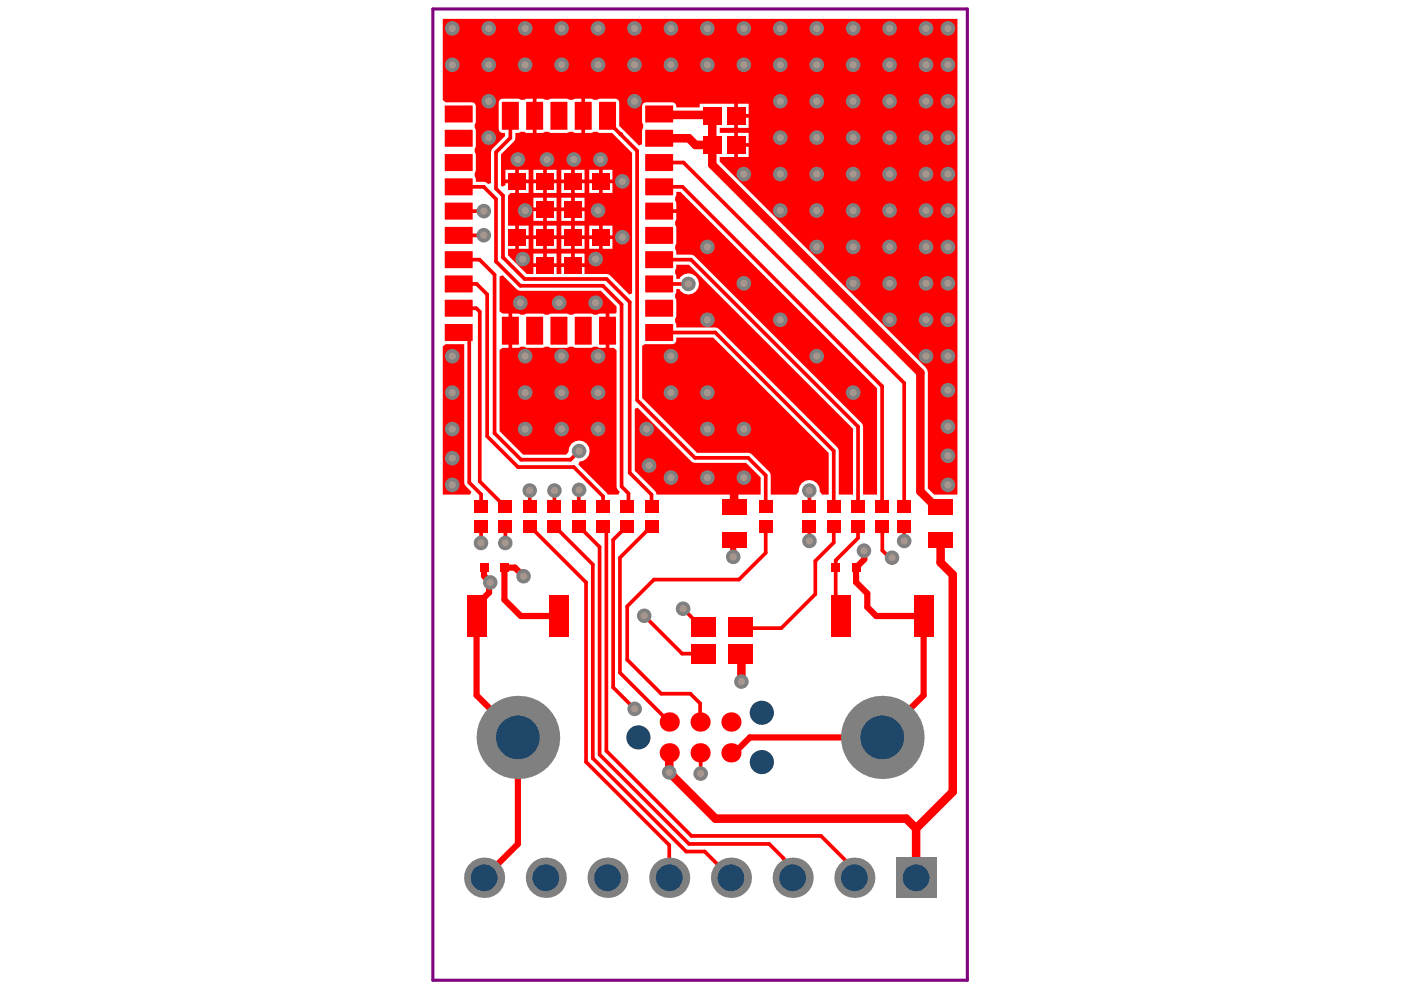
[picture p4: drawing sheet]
<svg xmlns="http://www.w3.org/2000/svg" width="297mm" height="210mm" viewBox="0 0 297 210" stroke-linecap="round" stroke-linejoin="round" font-family="sans-serif">
<g fill="#f00">
<path d="M136.1 73.4l.7-.5 5.7 .1a1 1 0 0 0 .9-1.4h7.8l24.5 24.4v8.9h-1.4l-.5-.7a2.21 2.21 0 0 0-2.2-2.4 2.21 2.21 0 0 0-2.2 2.4l-.6 .7h-5.4l-.1-4.5-4.3-4.3-11.2-.1-11.7-11.6z"/>
<path d="M134.6 86.7l.6-.3 11.7 11.7h11.3l3.1 3.1v3.7h-22.1l-.3-.8-4.3-4.3z"/>
<path d="M143.4 40.7h.9l41.7 41.6v22.6h-3v-14.4l-.3-.8-35.4-35.4-.8-.3h-3.1l-.1-.9-.2-.3v-.7l.3-.6v-3.2l-.3-.6v-.7l.3-.6v-1.2h-3.6v-.8h3.6v-1.3l-.3-.6z"/>
<path d="M143.4 56.1h2.7l34.8 34.8v14h-3.1v-9.3l-.3-.8-25.1-25.1-.7-.3h-8.3l-.1-.8-.2-.3v-.7l.3-.6v-3.3l-.3-.6v-.7l.2-.2 .1-.9h.6a2.22 2.22 0 0 0 3.4 .6 2.22 2.22 0 0 0 0-3.4 2.22 2.22 0 0 0-3.4 .6h-.6l-.1-.8-.2-.3z"/>
<path d="M93.9 73.4l.6-.4h3.9v29.3l.3 .8 1.2 1.2-.2 .6h-5.8z"/>
<path d="M93.9 4h109.1v100.9h-5l-1.3-1.4v-24.5l-.1-.6-.3-.5-43.7-43.6v-1h3.1v-5.1h-3.1v-1.1h3.1v-5.1h-7.4v.8h-4.9a.9 .9 0 0 0-.9-1.1h-5.5a.85 .85 0 0 0-.9 .8v3.3l.3 .6v.7l-.3 .6v2.9l-.6 .3-4.2-4.2v-4.9a.85 .85 0 0 0-.9-.9h-3.2a1.98 1.98 0 0 1-1.9 0h-1.2v7.3h1.2a1.98 1.98 0 0 1 1.9 0h2.6l4.2 4.2v29.8l-.6 .2-4.4-4.2-5.1-.1v-1.5h-4.9v1.5h-1v-1.5h-4.9v1.5h-1.4l-4-4v-1.3h1.5v-5h-1.5v-6.3l.6-.6h.9v-2.1h-2v.5l-.7 .3-.3-.2v-6.7l2.8-2.7 .3-.8v-1h.5a1.98 1.98 0 0 1 1.9 0h1.3v-7.3h-1.3a1.98 1.98 0 0 1-1.9 0h-3.2a.85 .85 0 0 0-.9 .9v5.5a.96 .96 0 0 0 1.3 .9l.1 .6-2.9 3.1-.1 6.9-.6 .2-.5-.4-.4-.1h-1.7l-.1-.8-.2-.3v-.7l.3-.6v-3.3l-.3-.6v-.7l.3-.6v-3.2l-.3-.6v-.7l.3-.6v-3.3a.85 .85 0 0 0-.9-.8h-5.5l-.6-.5zM156.5 22v2.2h2.2v-2.2zM156.5 24.9v2.2h2.2v-2.2zM113.7 20.9v7.3h1.3a1.98 1.98 0 0 1 1.9 0h3.2a1.98 1.98 0 0 1 1.9 0h1.3v-7.3h-1.3a1.98 1.98 0 0 1-1.9 0h-3.2a1.98 1.98 0 0 1-1.9 0zM156.5 28.2v2.1h2.2v-2.1zM156.5 31.1v2.2h2.2v-2.2zM115.9 36v2.1h2.1v-2.1zM121.9 36v2.1h2v-2.1zM110 36v2.1h2.1v-2.1zM127.8 36v2.1h2v-2.1zM113.1 36v2.1h2.1v-2.1zM119 36v2.1h2.1v-2.1zM107.2 36v2.1h2v-2.1zM124.9 36v2.1h2.1v-2.1zM127.8 38.8v2.1h2v-2.1zM124.9 38.8v2.1h2.1v-2.1zM121.9 38.8v2.1h2v-2.1zM119 38.8v2.1h2.1v-2.1zM115.9 38.8v2.1h2.1v-2.1zM113.1 38.8v2.1h2.1v-2.1zM110 38.8v2.1h2.1v-2.1zM115.9 41.9v2.1h2.1v-2.1zM121.9 41.9v2.1h2v-2.1zM113.1 41.9v2.1h2.1v-2.1zM119 41.9v2.1h2.1v-2.1zM121.9 44.8v2h2v-2zM119 44.8v2h2.1v-2zM115.9 44.8v2h2.1v-2zM113.1 44.8v2h2.1v-2zM115.9 47.8v2.1h2.1v-2.1zM121.9 47.8v2.1h2v-2.1zM110 47.8v2.1h2.1v-2.1zM127.8 47.8v2.1h2v-2.1zM113.1 47.8v2.1h2.1v-2.1zM119 47.8v2.1h2.1v-2.1zM124.9 47.8v2.1h2.1v-2.1zM127.8 50.7v2.1h2v-2.1zM124.9 50.7v2.1h2.1v-2.1zM121.9 50.7v2.1h2v-2.1zM119 50.7v2.1h2.1v-2.1zM115.9 50.7v2.1h2.1v-2.1zM113.1 50.7v2.1h2.1v-2.1zM110 50.7v2.1h2.1v-2.1zM115.9 53.8v2h2.1v-2zM121.9 53.8v2h2v-2zM113.1 53.8v2h2.1v-2zM119 53.8v2h2.1v-2z"/>
<path d="M105.9 58.6l.7-.2 3 2.9 .7 .4h17.1l3.3 3.3v1.2l-.3 .3h-1.2v7.2h1l.5 .6v28.9l.1 .4 .6 .7-.3 .6h-2.2l-6.3-6.4 .3-.6a2.23 2.23 0 0 0 2.1-2.4 2.23 2.23 0 0 0-2.3-2.1 2.23 2.23 0 0 0-2.1 2.4l-.6 .6h-9.1l-5-5v-17.2l.7-.5h1.2v-7.2h-1.2l-.7-.5zM108.6 66.5v7.2h1.2a1.98 1.98 0 0 1 1.9 0h3.3a1.98 1.98 0 0 1 1.9 0h3.2a1.98 1.98 0 0 1 1.9 0h3.3a1.98 1.98 0 0 1 1.9 0h1.2v-7.2h-1.2a1.98 1.98 0 0 1-1.9 0h-3.3a1.98 1.98 0 0 1-1.9 0h-3.2a1.98 1.98 0 0 1-1.9 0h-3.3a1.98 1.98 0 0 1-1.9 0z"/>
</g>
<g fill="none" stroke="#f00" stroke-width=".79">
<path d="M97.3 39.6h5.3l2.6 2.6v13.2l5.1 5.2h17.5l4 3.9v38.7l1.4 1.4v2.6M108.2 24.6v4.6l-3 3.1v7.7l1.4 1.5v13.1l4.6 4.6h17.4l4.9 4.9v36.2l4.6 4.6v2.5M135.1 32v52.8l12.2 12.3h11.3M144.7 39.6l42.3 42.3 .1 25.5M144.9 34.5l46.8 46.7v26.2M97.3 44.8h5.3M97.3 55.1h4.4l3.2 3.1v33.7M102.6 49.9h-5.3M139.8 55.1h6.7l35.4 35.4v16.9M97.3 70.5h.8l1.4 1.4v30.4l2.5 2.5v2.6M101.7 66.1v36l5.5 5.3M139.8 70.5h11.9l25.1 25.1v11.8"/>
<path d="M139.8 60.2h6.2M146 60.2h.1M113.3 112.6l11 10.9v38l17.6 17.7v6.9M118.6 112.6l7.1 7.1v41.1l19.8 19.7h3.9l5.6 5.6M123.7 112.6l3.4 3.4v44l19 18.9h17M127.9 111.6l.7 .7v46.9l18 18M132.9 111.6l-2.9 2.9v31.2l4.6 4.6M137.1 112.6l-5.7 5.7v24.3l10.5 10.5M162.3 117.2l-5.6 5.7h-18.1l-5.6 5.7v11.3l7.2 7.2h6.2l2 2v4M171.6 104v3.4M176.8 115l-3.9 3.9v7.1l-7.2 7.2h-8.5l-.3-.3M187.1 111.6v5.1l1.5 1.6h.5"/>
<path d="M137.1 131.1l7.5 7.5h4.6M144.4 129.1l.4-.4v.4l3.9 3.8h.5"/>
</g>
<path d="M151 34.9l44.1 44.1v25.2l2.6 2.6M156.9 138.6l.3 .2v5.7M141.9 159.6v4.2" fill="none" stroke="#f00" stroke-width="1.8"/>
<path d="M183.2 116.8v1.8" fill="none" stroke="#f00" stroke-width="1.3"/>
<circle cx="191.7" cy="107.4" r=".39" fill="#f00"/>
<g fill="none" stroke="#f00" stroke-width=".79">
<path d="M131.5 28.4l3.6 3.6M139.8 34.5h5.1M139.8 39.6h4.9M97.3 65.4h3.7l.7 .7M97.3 60.2h3.8l2.2 2.2v30.1l6.5 6.5h11.9l6.2 6.2v2.2M104.9 91.9l5.6 5.6h10.4l1.9-1.9M158.6 97.1l3.7 3.7v6.6M112.3 104v3.4M112.3 111.6l1 1M117.5 107.4h.1M117.5 104v3.4M117.6 111.6l1 1"/>
<path d="M122.7 111.6l1 1M122.8 103.9l-.1 3.5"/>
</g>
<path d="M151 30.7v4.2" fill="none" stroke="#f00" stroke-width="1.8"/>
<path d="M102.6 120.4v1.7l1.3 1.3-.2 .3v1.9l-2.7 2.7v2.3" fill="none" stroke="#f00" stroke-width="1.3"/>
<circle cx="131.5" cy="28.4" r=".39" fill="#f00"/>
<path d="M128.8 24.6v1.1l2.7 2.7M132.9 111.6h.1M133.2 107.2l-.2 .2M138.1 111.6l-1 1M171.5 107.4h.1M146.6 177.2h27.5l7 7.1M163.1 178.9l5 5.1v.3" fill="none" stroke="#f00" stroke-width=".79"/>
<path d="M139.8 24.2l.1 .2h10.9l.2 .2v6.1h-3.5l-1.4-1.4h-6.3M202 121.9v46l-7.8 7.8M141.9 163.8l9.8 9.8h40.4l2.1 2.1M194.2 175.7v10.4" fill="none" stroke="#f00" stroke-width="1.8"/>
<path d="M101 130.6v16.8l8.8 8.8v22.8l-7.2 7.1M195.8 130.6v16.8l-8.7 8.8v.2h-28.1" fill="none" stroke="#f00" stroke-width="1.3"/>
<circle cx="197.7" cy="106.8" r=".9" fill="#f00"/>
<path d="M155.5 102.8l.1 .2v4.5M197.7 106.8l.8 .7h.9M199.4 114.6v4.7l2.6 2.6" fill="none" stroke="#f00" stroke-width="1.8"/>
<path d="M102 111.6v3.5M107.2 111.6l-.1 3.5M162.3 111.6v5.6M171.6 111.6v3.1M176.8 111.6v3.4M181.9 111.6v2.5l-4.7 4.7v10.7l1.1 1.1M191.7 111.6v3.1M148.4 159.6l.2 .1v4.3" fill="none" stroke="#f00" stroke-width=".79"/>
<path d="M155.6 114.6l-.1 .2v3.3M183.2 118.6l-1.7 1.7v3.2l2.4 2.3v2.9l1.9 1.9h10M111 122.2l-1.8-1.8h-2.3v6.8l3.5 3.4h8.2M159 156.4l-3.3 3.2h-.7" fill="none" stroke="#f00" stroke-width="1.3"/>
<circle cx="95.9" cy="97.1" r="1.55" fill="#808080"/>
<circle cx="95.9" cy="97.1" r=".77" fill="#a6968d"/>
<circle cx="126.3" cy="64.2" r="1.55" fill="#808080"/>
<circle cx="126.3" cy="64.2" r=".77" fill="#a6968d"/>
<circle cx="118.6" cy="64.2" r="1.55" fill="#808080"/>
<circle cx="118.6" cy="64.2" r=".77" fill="#a6968d"/>
<circle cx="110.3" cy="64.2" r="1.55" fill="#808080"/>
<circle cx="110.3" cy="64.2" r=".77" fill="#a6968d"/>
<circle cx="132" cy="50.3" r="1.55" fill="#808080"/>
<circle cx="132" cy="50.3" r=".77" fill="#a6968d"/>
<circle cx="132" cy="38.5" r="1.55" fill="#808080"/>
<circle cx="132" cy="38.5" r=".77" fill="#a6968d"/>
<circle cx="127.3" cy="33.8" r="1.55" fill="#808080"/>
<circle cx="127.3" cy="33.8" r=".77" fill="#a6968d"/>
<circle cx="121.6" cy="33.8" r="1.55" fill="#808080"/>
<circle cx="121.6" cy="33.8" r=".77" fill="#a6968d"/>
<circle cx="116" cy="33.8" r="1.55" fill="#808080"/>
<circle cx="116" cy="33.8" r=".77" fill="#a6968d"/>
<circle cx="109.8" cy="33.8" r="1.55" fill="#808080"/>
<circle cx="109.8" cy="33.8" r=".77" fill="#a6968d"/>
<circle cx="126.3" cy="54.9" r="1.55" fill="#808080"/>
<circle cx="126.3" cy="54.9" r=".77" fill="#a6968d"/>
<circle cx="110.8" cy="54.9" r="1.55" fill="#808080"/>
<circle cx="110.8" cy="54.9" r=".77" fill="#a6968d"/>
<circle cx="95.9" cy="102.8" r="1.55" fill="#808080"/>
<circle cx="95.9" cy="102.8" r=".77" fill="#a6968d"/>
<circle cx="137.6" cy="98.7" r="1.55" fill="#808080"/>
<circle cx="137.6" cy="98.7" r=".77" fill="#a6968d"/>
<circle cx="137.1" cy="91" r="1.55" fill="#808080"/>
<circle cx="137.1" cy="91" r=".77" fill="#a6968d"/>
<circle cx="142.3" cy="101.3" r="1.55" fill="#808080"/>
<circle cx="142.3" cy="101.3" r=".77" fill="#a6968d"/>
<circle cx="150" cy="101.3" r="1.55" fill="#808080"/>
<circle cx="150" cy="101.3" r=".77" fill="#a6968d"/>
<circle cx="157.7" cy="101.3" r="1.55" fill="#808080"/>
<circle cx="157.7" cy="101.3" r=".77" fill="#a6968d"/>
<circle cx="201" cy="102.8" r="1.55" fill="#808080"/>
<circle cx="201" cy="102.8" r=".77" fill="#a6968d"/>
<circle cx="201" cy="96.6" r="1.55" fill="#808080"/>
<circle cx="201" cy="96.6" r=".77" fill="#a6968d"/>
<circle cx="201" cy="90.5" r="1.55" fill="#808080"/>
<circle cx="201" cy="90.5" r=".77" fill="#a6968d"/>
<circle cx="201" cy="82.7" r="1.55" fill="#808080"/>
<circle cx="201" cy="82.7" r=".77" fill="#a6968d"/>
<circle cx="201" cy="75.5" r="1.55" fill="#808080"/>
<circle cx="201" cy="75.5" r=".77" fill="#a6968d"/>
<circle cx="201" cy="67.8" r="1.55" fill="#808080"/>
<circle cx="201" cy="67.8" r=".77" fill="#a6968d"/>
<circle cx="201" cy="60.1" r="1.55" fill="#808080"/>
<circle cx="201" cy="60.1" r=".77" fill="#a6968d"/>
<circle cx="201" cy="52.4" r="1.55" fill="#808080"/>
<circle cx="201" cy="52.4" r=".77" fill="#a6968d"/>
<circle cx="201" cy="44.6" r="1.55" fill="#808080"/>
<circle cx="201" cy="44.6" r=".77" fill="#a6968d"/>
<circle cx="201" cy="36.9" r="1.55" fill="#808080"/>
<circle cx="201" cy="36.9" r=".77" fill="#a6968d"/>
<circle cx="201" cy="29.2" r="1.55" fill="#808080"/>
<circle cx="201" cy="29.2" r=".77" fill="#a6968d"/>
<circle cx="201" cy="21.5" r="1.55" fill="#808080"/>
<circle cx="201" cy="21.5" r=".77" fill="#a6968d"/>
<circle cx="201" cy="13.7" r="1.55" fill="#808080"/>
<circle cx="201" cy="13.7" r=".77" fill="#a6968d"/>
<circle cx="201" cy="6" r="1.55" fill="#808080"/>
<circle cx="201" cy="6" r=".77" fill="#a6968d"/>
<circle cx="196.3" cy="6" r="1.55" fill="#808080"/>
<circle cx="196.3" cy="6" r=".77" fill="#a6968d"/>
<circle cx="196.3" cy="13.7" r="1.55" fill="#808080"/>
<circle cx="196.3" cy="13.7" r=".77" fill="#a6968d"/>
<circle cx="196.3" cy="21.5" r="1.55" fill="#808080"/>
<circle cx="196.3" cy="21.5" r=".77" fill="#a6968d"/>
<circle cx="196.3" cy="29.2" r="1.55" fill="#808080"/>
<circle cx="196.3" cy="29.2" r=".77" fill="#a6968d"/>
<circle cx="196.3" cy="36.9" r="1.55" fill="#808080"/>
<circle cx="196.3" cy="36.9" r=".77" fill="#a6968d"/>
<circle cx="196.3" cy="44.6" r="1.55" fill="#808080"/>
<circle cx="196.3" cy="44.6" r=".77" fill="#a6968d"/>
<circle cx="196.3" cy="52.4" r="1.55" fill="#808080"/>
<circle cx="196.3" cy="52.4" r=".77" fill="#a6968d"/>
<circle cx="196.3" cy="60.1" r="1.55" fill="#808080"/>
<circle cx="196.3" cy="60.1" r=".77" fill="#a6968d"/>
<circle cx="196.3" cy="67.8" r="1.55" fill="#808080"/>
<circle cx="196.3" cy="67.8" r=".77" fill="#a6968d"/>
<circle cx="196.3" cy="75.5" r="1.55" fill="#808080"/>
<circle cx="196.3" cy="75.5" r=".77" fill="#a6968d"/>
<circle cx="188.6" cy="6" r="1.55" fill="#808080"/>
<circle cx="188.6" cy="6" r=".77" fill="#a6968d"/>
<circle cx="188.6" cy="13.7" r="1.55" fill="#808080"/>
<circle cx="188.6" cy="13.7" r=".77" fill="#a6968d"/>
<circle cx="188.6" cy="21.5" r="1.55" fill="#808080"/>
<circle cx="188.6" cy="21.5" r=".77" fill="#a6968d"/>
<circle cx="188.6" cy="29.2" r="1.55" fill="#808080"/>
<circle cx="188.6" cy="29.2" r=".77" fill="#a6968d"/>
<circle cx="188.6" cy="36.9" r="1.55" fill="#808080"/>
<circle cx="188.6" cy="36.9" r=".77" fill="#a6968d"/>
<circle cx="188.6" cy="44.6" r="1.55" fill="#808080"/>
<circle cx="188.6" cy="44.6" r=".77" fill="#a6968d"/>
<circle cx="188.6" cy="52.4" r="1.55" fill="#808080"/>
<circle cx="188.6" cy="52.4" r=".77" fill="#a6968d"/>
<circle cx="188.6" cy="60.1" r="1.55" fill="#808080"/>
<circle cx="188.6" cy="60.1" r=".77" fill="#a6968d"/>
<circle cx="188.6" cy="67.8" r="1.55" fill="#808080"/>
<circle cx="188.6" cy="67.8" r=".77" fill="#a6968d"/>
<circle cx="180.9" cy="6" r="1.55" fill="#808080"/>
<circle cx="180.9" cy="6" r=".77" fill="#a6968d"/>
<circle cx="180.9" cy="13.7" r="1.55" fill="#808080"/>
<circle cx="180.9" cy="13.7" r=".77" fill="#a6968d"/>
<circle cx="180.9" cy="21.5" r="1.55" fill="#808080"/>
<circle cx="180.9" cy="21.5" r=".77" fill="#a6968d"/>
<circle cx="180.9" cy="29.2" r="1.55" fill="#808080"/>
<circle cx="180.9" cy="29.2" r=".77" fill="#a6968d"/>
<circle cx="180.9" cy="36.9" r="1.55" fill="#808080"/>
<circle cx="180.9" cy="36.9" r=".77" fill="#a6968d"/>
<circle cx="180.9" cy="44.6" r="1.55" fill="#808080"/>
<circle cx="180.9" cy="44.6" r=".77" fill="#a6968d"/>
<circle cx="180.9" cy="52.4" r="1.55" fill="#808080"/>
<circle cx="180.9" cy="52.4" r=".77" fill="#a6968d"/>
<circle cx="180.9" cy="60.1" r="1.55" fill="#808080"/>
<circle cx="180.9" cy="60.1" r=".77" fill="#a6968d"/>
<circle cx="180.9" cy="83.2" r="1.55" fill="#808080"/>
<circle cx="180.9" cy="83.2" r=".77" fill="#a6968d"/>
<circle cx="173.2" cy="6" r="1.55" fill="#808080"/>
<circle cx="173.2" cy="6" r=".77" fill="#a6968d"/>
<circle cx="173.2" cy="13.7" r="1.55" fill="#808080"/>
<circle cx="173.2" cy="13.7" r=".77" fill="#a6968d"/>
<circle cx="173.2" cy="21.5" r="1.55" fill="#808080"/>
<circle cx="173.2" cy="21.5" r=".77" fill="#a6968d"/>
<circle cx="173.2" cy="29.2" r="1.55" fill="#808080"/>
<circle cx="173.2" cy="29.2" r=".77" fill="#a6968d"/>
<circle cx="173.2" cy="36.9" r="1.55" fill="#808080"/>
<circle cx="173.2" cy="36.9" r=".77" fill="#a6968d"/>
<circle cx="173.2" cy="44.6" r="1.55" fill="#808080"/>
<circle cx="173.2" cy="44.6" r=".77" fill="#a6968d"/>
<circle cx="173.2" cy="52.4" r="1.55" fill="#808080"/>
<circle cx="173.2" cy="52.4" r=".77" fill="#a6968d"/>
<circle cx="173.2" cy="75.5" r="1.55" fill="#808080"/>
<circle cx="173.2" cy="75.5" r=".77" fill="#a6968d"/>
<circle cx="165.4" cy="6" r="1.55" fill="#808080"/>
<circle cx="165.4" cy="6" r=".77" fill="#a6968d"/>
<circle cx="165.4" cy="13.7" r="1.55" fill="#808080"/>
<circle cx="165.4" cy="13.7" r=".77" fill="#a6968d"/>
<circle cx="165.4" cy="21.5" r="1.55" fill="#808080"/>
<circle cx="165.4" cy="21.5" r=".77" fill="#a6968d"/>
<circle cx="165.4" cy="29.2" r="1.55" fill="#808080"/>
<circle cx="165.4" cy="29.2" r=".77" fill="#a6968d"/>
<circle cx="165.4" cy="36.9" r="1.55" fill="#808080"/>
<circle cx="165.4" cy="36.9" r=".77" fill="#a6968d"/>
<circle cx="165.4" cy="44.6" r="1.55" fill="#808080"/>
<circle cx="165.4" cy="44.6" r=".77" fill="#a6968d"/>
<circle cx="165.4" cy="67.8" r="1.55" fill="#808080"/>
<circle cx="165.4" cy="67.8" r=".77" fill="#a6968d"/>
<circle cx="157.7" cy="6" r="1.55" fill="#808080"/>
<circle cx="157.7" cy="6" r=".77" fill="#a6968d"/>
<circle cx="157.7" cy="13.7" r="1.55" fill="#808080"/>
<circle cx="157.7" cy="13.7" r=".77" fill="#a6968d"/>
<circle cx="157.7" cy="36.9" r="1.55" fill="#808080"/>
<circle cx="157.7" cy="36.9" r=".77" fill="#a6968d"/>
<circle cx="157.7" cy="60.1" r="1.55" fill="#808080"/>
<circle cx="157.7" cy="60.1" r=".77" fill="#a6968d"/>
<circle cx="157.7" cy="91" r="1.55" fill="#808080"/>
<circle cx="157.7" cy="91" r=".77" fill="#a6968d"/>
<circle cx="150" cy="6" r="1.55" fill="#808080"/>
<circle cx="150" cy="6" r=".77" fill="#a6968d"/>
<circle cx="150" cy="13.7" r="1.55" fill="#808080"/>
<circle cx="150" cy="13.7" r=".77" fill="#a6968d"/>
<circle cx="150" cy="52.4" r="1.55" fill="#808080"/>
<circle cx="150" cy="52.4" r=".77" fill="#a6968d"/>
<circle cx="150" cy="67.8" r="1.55" fill="#808080"/>
<circle cx="150" cy="67.8" r=".77" fill="#a6968d"/>
<circle cx="150" cy="83.2" r="1.55" fill="#808080"/>
<circle cx="150" cy="83.2" r=".77" fill="#a6968d"/>
<circle cx="150" cy="91" r="1.55" fill="#808080"/>
<circle cx="150" cy="91" r=".77" fill="#a6968d"/>
<circle cx="142.3" cy="6" r="1.55" fill="#808080"/>
<circle cx="142.3" cy="6" r=".77" fill="#a6968d"/>
<circle cx="142.3" cy="13.7" r="1.55" fill="#808080"/>
<circle cx="142.3" cy="13.7" r=".77" fill="#a6968d"/>
<circle cx="142.3" cy="75.5" r="1.55" fill="#808080"/>
<circle cx="142.3" cy="75.5" r=".77" fill="#a6968d"/>
<circle cx="142.3" cy="83.2" r="1.55" fill="#808080"/>
<circle cx="142.3" cy="83.2" r=".77" fill="#a6968d"/>
<circle cx="134.5" cy="6" r="1.55" fill="#808080"/>
<circle cx="134.5" cy="6" r=".77" fill="#a6968d"/>
<circle cx="134.5" cy="13.7" r="1.55" fill="#808080"/>
<circle cx="134.5" cy="13.7" r=".77" fill="#a6968d"/>
<circle cx="134.5" cy="21.5" r="1.55" fill="#808080"/>
<circle cx="134.5" cy="21.5" r=".77" fill="#a6968d"/>
<circle cx="126.8" cy="6" r="1.55" fill="#808080"/>
<circle cx="126.8" cy="6" r=".77" fill="#a6968d"/>
<circle cx="126.8" cy="13.7" r="1.55" fill="#808080"/>
<circle cx="126.8" cy="13.7" r=".77" fill="#a6968d"/>
<circle cx="126.8" cy="44.6" r="1.55" fill="#808080"/>
<circle cx="126.8" cy="44.6" r=".77" fill="#a6968d"/>
<circle cx="126.8" cy="75.5" r="1.55" fill="#808080"/>
<circle cx="126.8" cy="75.5" r=".77" fill="#a6968d"/>
<circle cx="126.8" cy="83.2" r="1.55" fill="#808080"/>
<circle cx="126.8" cy="83.2" r=".77" fill="#a6968d"/>
<circle cx="126.8" cy="91" r="1.55" fill="#808080"/>
<circle cx="126.8" cy="91" r=".77" fill="#a6968d"/>
<circle cx="119.1" cy="6" r="1.55" fill="#808080"/>
<circle cx="119.1" cy="6" r=".77" fill="#a6968d"/>
<circle cx="119.1" cy="13.7" r="1.55" fill="#808080"/>
<circle cx="119.1" cy="13.7" r=".77" fill="#a6968d"/>
<circle cx="119.1" cy="75.5" r="1.55" fill="#808080"/>
<circle cx="119.1" cy="75.5" r=".77" fill="#a6968d"/>
<circle cx="119.1" cy="83.2" r="1.55" fill="#808080"/>
<circle cx="119.1" cy="83.2" r=".77" fill="#a6968d"/>
<circle cx="119.1" cy="91" r="1.55" fill="#808080"/>
<circle cx="119.1" cy="91" r=".77" fill="#a6968d"/>
<circle cx="111.3" cy="6" r="1.55" fill="#808080"/>
<circle cx="111.3" cy="6" r=".77" fill="#a6968d"/>
<circle cx="111.3" cy="13.7" r="1.55" fill="#808080"/>
<circle cx="111.3" cy="13.7" r=".77" fill="#a6968d"/>
<circle cx="111.3" cy="44.6" r="1.55" fill="#808080"/>
<circle cx="111.3" cy="44.6" r=".77" fill="#a6968d"/>
<circle cx="111.3" cy="75.5" r="1.55" fill="#808080"/>
<circle cx="111.3" cy="75.5" r=".77" fill="#a6968d"/>
<circle cx="111.3" cy="83.2" r="1.55" fill="#808080"/>
<circle cx="111.3" cy="83.2" r=".77" fill="#a6968d"/>
<circle cx="111.3" cy="91" r="1.55" fill="#808080"/>
<circle cx="111.3" cy="91" r=".77" fill="#a6968d"/>
<circle cx="103.6" cy="6" r="1.55" fill="#808080"/>
<circle cx="103.6" cy="6" r=".77" fill="#a6968d"/>
<circle cx="103.6" cy="13.7" r="1.55" fill="#808080"/>
<circle cx="103.6" cy="13.7" r=".77" fill="#a6968d"/>
<circle cx="103.6" cy="21.5" r="1.55" fill="#808080"/>
<circle cx="103.6" cy="21.5" r=".77" fill="#a6968d"/>
<circle cx="103.6" cy="29.2" r="1.55" fill="#808080"/>
<circle cx="103.6" cy="29.2" r=".77" fill="#a6968d"/>
<circle cx="95.9" cy="6" r="1.55" fill="#808080"/>
<circle cx="95.9" cy="6" r=".77" fill="#a6968d"/>
<circle cx="95.9" cy="13.7" r="1.55" fill="#808080"/>
<circle cx="95.9" cy="13.7" r=".77" fill="#a6968d"/>
<circle cx="95.9" cy="75.5" r="1.55" fill="#808080"/>
<circle cx="95.9" cy="75.5" r=".77" fill="#a6968d"/>
<circle cx="95.9" cy="83.2" r="1.55" fill="#808080"/>
<circle cx="95.9" cy="83.2" r=".77" fill="#a6968d"/>
<circle cx="95.9" cy="91" r="1.55" fill="#808080"/>
<circle cx="95.9" cy="91" r=".77" fill="#a6968d"/>
<circle cx="102.6" cy="49.9" r="1.55" fill="#808080"/>
<circle cx="102.6" cy="49.9" r=".77" fill="#a6968d"/>
<circle cx="102.6" cy="44.8" r="1.55" fill="#808080"/>
<circle cx="102.6" cy="44.8" r=".77" fill="#a6968d"/>
<circle cx="144.8" cy="129.1" r="1.55" fill="#808080"/>
<circle cx="144.8" cy="129.1" r=".77" fill="#a6968d"/>
<circle cx="136.6" cy="130.6" r="1.55" fill="#808080"/>
<circle cx="136.6" cy="130.6" r=".77" fill="#a6968d"/>
<circle cx="157.2" cy="144.5" r="1.55" fill="#808080"/>
<circle cx="157.2" cy="144.5" r=".77" fill="#a6968d"/>
<circle cx="183.2" cy="116.8" r="1.55" fill="#808080"/>
<circle cx="183.2" cy="116.8" r=".77" fill="#a6968d"/>
<circle cx="171.6" cy="104" r="1.55" fill="#808080"/>
<circle cx="171.6" cy="104" r=".77" fill="#a6968d"/>
<circle cx="146" cy="60.2" r="1.55" fill="#808080"/>
<circle cx="146" cy="60.2" r=".77" fill="#a6968d"/>
<circle cx="112.3" cy="104" r="1.55" fill="#808080"/>
<circle cx="112.3" cy="104" r=".77" fill="#a6968d"/>
<circle cx="117.5" cy="104" r="1.55" fill="#808080"/>
<circle cx="117.5" cy="104" r=".77" fill="#a6968d"/>
<circle cx="122.8" cy="103.9" r="1.55" fill="#808080"/>
<circle cx="122.8" cy="103.9" r=".77" fill="#a6968d"/>
<circle cx="122.8" cy="95.6" r="1.55" fill="#808080"/>
<circle cx="122.8" cy="95.6" r=".77" fill="#a6968d"/>
<circle cx="103.9" cy="123.5" r="1.55" fill="#808080"/>
<circle cx="103.9" cy="123.5" r=".77" fill="#a6968d"/>
<circle cx="141.9" cy="163.8" r="1.55" fill="#808080"/>
<circle cx="141.9" cy="163.8" r=".77" fill="#a6968d"/>
<circle cx="107.1" cy="115.1" r="1.55" fill="#808080"/>
<circle cx="107.1" cy="115.1" r=".77" fill="#a6968d"/>
<circle cx="102" cy="115.1" r="1.55" fill="#808080"/>
<circle cx="102" cy="115.1" r=".77" fill="#a6968d"/>
<circle cx="111" cy="122.2" r="1.55" fill="#808080"/>
<circle cx="111" cy="122.2" r=".77" fill="#a6968d"/>
<circle cx="148.6" cy="164" r="1.55" fill="#808080"/>
<circle cx="148.6" cy="164" r=".77" fill="#a6968d"/>
<circle cx="134.6" cy="150.3" r="1.55" fill="#808080"/>
<circle cx="134.6" cy="150.3" r=".77" fill="#a6968d"/>
<circle cx="155.5" cy="118.1" r="1.55" fill="#808080"/>
<circle cx="155.5" cy="118.1" r=".77" fill="#a6968d"/>
<circle cx="189.1" cy="118.3" r="1.55" fill="#808080"/>
<circle cx="189.1" cy="118.3" r=".77" fill="#a6968d"/>
<circle cx="171.6" cy="114.7" r="1.55" fill="#808080"/>
<circle cx="171.6" cy="114.7" r=".77" fill="#a6968d"/>
<circle cx="191.7" cy="114.7" r="1.55" fill="#808080"/>
<circle cx="191.7" cy="114.7" r=".77" fill="#a6968d"/>
<circle cx="115.7" cy="186.1" r="4.3" fill="#808080"/>
<circle cx="115.7" cy="186.1" r="2.83" fill="#1f4769"/>
<circle cx="128.8" cy="186.1" r="4.3" fill="#808080"/>
<circle cx="128.8" cy="186.1" r="2.83" fill="#1f4769"/>
<circle cx="102.6" cy="186.1" r="4.3" fill="#808080"/>
<circle cx="102.6" cy="186.1" r="2.83" fill="#1f4769"/>
<circle cx="109.8" cy="156.4" r="8.8" fill="#808080"/>
<circle cx="109.8" cy="156.4" r="4.6" fill="#1f4769"/>
<circle cx="161.5" cy="161.6" r="2.33" fill="#808080"/>
<circle cx="161.5" cy="161.6" r="2.56" fill="#1f4769"/>
<circle cx="181.1" cy="186.1" r="4.3" fill="#808080"/>
<circle cx="181.1" cy="186.1" r="2.83" fill="#1f4769"/>
<path d="M190 181.9h8.5v8.5h-8.5z" fill-rule="evenodd" fill="#808080"/>
<circle cx="194.2" cy="186.1" r="2.83" fill="#1f4769"/>
<circle cx="187.1" cy="156.4" r="8.8" fill="#808080"/>
<circle cx="187.1" cy="156.4" r="4.6" fill="#1f4769"/>
<circle cx="161.5" cy="151.1" r="2.33" fill="#808080"/>
<circle cx="161.5" cy="151.1" r="2.56" fill="#1f4769"/>
<circle cx="135.4" cy="156.4" r="2.33" fill="#808080"/>
<circle cx="135.4" cy="156.4" r="2.56" fill="#1f4769"/>
<circle cx="141.9" cy="186.1" r="4.3" fill="#808080"/>
<circle cx="141.9" cy="186.1" r="2.83" fill="#1f4769"/>
<circle cx="155" cy="186.1" r="4.3" fill="#808080"/>
<circle cx="155" cy="186.1" r="2.83" fill="#1f4769"/>
<circle cx="168.1" cy="186.1" r="4.3" fill="#808080"/>
<circle cx="168.1" cy="186.1" r="2.83" fill="#1f4769"/>
<g fill="#f00">
<path d="M137 68.7h5.5l.2 .2v3.2l-.2 .2h-5.5l-.2-.2v-3.2z" fill-rule="evenodd"/>
<path d="M137 63.6h5.5l.2 .1v3.3l-.2 .2h-5.5l-.2-.2v-3.3z" fill-rule="evenodd"/>
<path d="M137 58.4h5.5l.2 .2v3.2l-.2 .2h-5.5l-.2-.2v-3.2z" fill-rule="evenodd"/>
<path d="M137 53.3h5.5l.2 .1v3.3l-.2 .2h-5.5l-.2-.2v-3.3z" fill-rule="evenodd"/>
<path d="M137 48.1h5.5l.2 .2v3.2l-.2 .2h-5.5l-.2-.2v-3.2z" fill-rule="evenodd"/>
<path d="M137 43h5.5l.2 .1v3.3l-.2 .2h-5.5l-.2-.2v-3.3z" fill-rule="evenodd"/>
<path d="M137 37.8h5.5l.2 .2v3.2l-.2 .2h-5.5l-.2-.2v-3.2z" fill-rule="evenodd"/>
<path d="M137 32.7h5.5l.2 .1v3.3l-.2 .2h-5.5l-.2-.2v-3.3z" fill-rule="evenodd"/>
<path d="M137 27.5h5.5l.2 .2v3.2l-.2 .2h-5.5l-.2-.2v-3.2z" fill-rule="evenodd"/>
<path d="M137 22.4h5.5l.2 .1v3.3l-.2 .2h-5.5l-.2-.2v-3.3z" fill-rule="evenodd"/>
<path d="M94.3 22.5l.2-.1h5.5l.2 .1v3.3l-.2 .2h-5.5l-.2-.2z" fill-rule="evenodd"/>
<path d="M94.3 27.7l.2-.2h5.5l.2 .2v3.2l-.2 .2h-5.5l-.2-.2z" fill-rule="evenodd"/>
<path d="M94.3 32.8l.2-.1h5.5l.2 .1v3.3l-.2 .2h-5.5l-.2-.2z" fill-rule="evenodd"/>
<path d="M94.3 38l.2-.2h5.5l.2 .2v3.2l-.2 .2h-5.5l-.2-.2z" fill-rule="evenodd"/>
<path d="M94.3 43.1l.2-.1h5.5l.2 .1v3.3l-.2 .2h-5.5l-.2-.2z" fill-rule="evenodd"/>
<path d="M94.3 48.3l.2-.2h5.5l.2 .2v3.2l-.2 .2h-5.5l-.2-.2z" fill-rule="evenodd"/>
<path d="M94.3 53.4l.2-.1h5.5l.2 .1v3.3l-.2 .2h-5.5l-.2-.2z" fill-rule="evenodd"/>
<path d="M94.3 58.6l.2-.2h5.5l.2 .2v3.2l-.2 .2h-5.5l-.2-.2z" fill-rule="evenodd"/>
<path d="M94.3 63.7l.2-.1h5.5l.2 .1v3.3l-.2 .2h-5.5l-.2-.2z" fill-rule="evenodd"/>
<path d="M94.3 68.9l.2-.2h5.5l.2 .2v3.2l-.2 .2h-5.5l-.2-.2z" fill-rule="evenodd"/>
<path d="M106.4 21.8l.2-.2h3.2l.2 .2v5.5l-.2 .2h-3.2l-.2-.2z" fill-rule="evenodd"/>
<path d="M111.6 21.8l.1-.2h3.3l.2 .2v5.5l-.2 .2h-3.3l-.1-.2z" fill-rule="evenodd"/>
<path d="M116.7 21.8l.2-.2h3.2l.2 .2v5.5l-.2 .2h-3.2l-.2-.2z" fill-rule="evenodd"/>
<path d="M121.9 21.8l.1-.2h3.3l.2 .2v5.5l-.2 .2h-3.3l-.1-.2z" fill-rule="evenodd"/>
<path d="M127 21.8l.2-.2h3.2l.2 .2v5.5l-.2 .2h-3.2l-.2-.2z" fill-rule="evenodd"/>
<path d="M127 67.3l.2-.1h3.2l.2 .1v5.6l-.2 .2h-3.2l-.2-.2z" fill-rule="evenodd"/>
<path d="M121.9 67.3l.1-.1h3.3l.2 .1v5.6l-.2 .2h-3.3l-.1-.2z" fill-rule="evenodd"/>
<path d="M116.7 67.3l.2-.1h3.2l.2 .1v5.6l-.2 .2h-3.2l-.2-.2z" fill-rule="evenodd"/>
<path d="M111.6 67.3l.1-.1h3.3l.2 .1v5.6l-.2 .2h-3.3l-.1-.2z" fill-rule="evenodd"/>
<path d="M106.4 67.3l.2-.1h3.2l.2 .1v5.6l-.2 .2h-3.2l-.2-.2z" fill-rule="evenodd"/>
<path d="M125.6 36.7h3.6v3.6h-3.6z" fill-rule="evenodd"/>
<path d="M119.7 36.7h3.6v3.6h-3.6z" fill-rule="evenodd"/>
<path d="M113.7 36.7h3.6v3.6h-3.6z" fill-rule="evenodd"/>
<path d="M107.8 36.7h3.6v3.6h-3.6z" fill-rule="evenodd"/>
<path d="M107.8 48.5h3.6v3.6h-3.6z" fill-rule="evenodd"/>
<path d="M113.7 42.6h3.6v3.6h-3.6z" fill-rule="evenodd"/>
<path d="M119.7 42.6h3.6v3.6h-3.6z" fill-rule="evenodd"/>
<path d="M119.7 54.4h3.6v3.6h-3.6z" fill-rule="evenodd"/>
<path d="M125.6 48.5h3.6v3.6h-3.6z" fill-rule="evenodd"/>
<path d="M119.7 48.5h3.6v3.6h-3.6z" fill-rule="evenodd"/>
<path d="M113.7 48.5h3.6v3.6h-3.6z" fill-rule="evenodd"/>
<path d="M113.7 54.4h3.6v3.6h-3.6z" fill-rule="evenodd"/>
<path d="M136.7 106.1h2.8v2.7h-2.8z" fill-rule="evenodd"/>
<path d="M136.7 110.2h2.8v2.7h-2.8z" fill-rule="evenodd"/>
<path d="M160.9 106.1h2.9v2.7h-2.9z" fill-rule="evenodd"/>
<path d="M160.9 110.2h2.9v2.7h-2.9z" fill-rule="evenodd"/>
<path d="M131.6 106.1h2.8v2.7h-2.8z" fill-rule="evenodd"/>
<path d="M131.6 110.2h2.8v2.7h-2.8z" fill-rule="evenodd"/>
<path d="M170.2 110.2h2.8v2.7h-2.8z" fill-rule="evenodd"/>
<path d="M170.2 106.1h2.8v2.7h-2.8z" fill-rule="evenodd"/>
<path d="M126.4 110.2h2.9v2.7h-2.9z" fill-rule="evenodd"/>
<path d="M126.4 106.1h2.9v2.7h-2.9z" fill-rule="evenodd"/>
<path d="M180.5 110.2h2.8v2.7h-2.8z" fill-rule="evenodd"/>
<path d="M180.5 106.1h2.8v2.7h-2.8z" fill-rule="evenodd"/>
<path d="M105.7 110.2h2.9v2.7h-2.9z" fill-rule="evenodd"/>
<path d="M105.7 106.1h2.9v2.7h-2.9z" fill-rule="evenodd"/>
<path d="M110.9 110.2h2.8v2.7h-2.8z" fill-rule="evenodd"/>
<path d="M110.9 106.1h2.8v2.7h-2.8z" fill-rule="evenodd"/>
<path d="M100.6 110.2h2.8v2.7h-2.8z" fill-rule="evenodd"/>
<path d="M100.6 106.1h2.8v2.7h-2.8z" fill-rule="evenodd"/>
<path d="M116.1 110.2h2.9v2.7h-2.9z" fill-rule="evenodd"/>
<path d="M116.1 106.1h2.9v2.7h-2.9z" fill-rule="evenodd"/>
<path d="M121.3 110.2h2.8v2.7h-2.8z" fill-rule="evenodd"/>
<path d="M121.3 106.1h2.8v2.7h-2.8z" fill-rule="evenodd"/>
<path d="M153 112.9h5.3v3.3h-5.3z" fill-rule="evenodd"/>
<path d="M153 105.9h5.3v3.3h-5.3z" fill-rule="evenodd"/>
<path d="M196.8 105.9h5.3v3.3h-5.3z" fill-rule="evenodd"/>
<path d="M196.8 112.9h5.3v3.3h-5.3z" fill-rule="evenodd"/>
<path d="M154.1 28.8h4v3.8h-4z" fill-rule="evenodd"/>
<path d="M149 28.8h4v3.8h-4z" fill-rule="evenodd"/>
<path d="M176.3 119.4h1.8v1.8h-1.8z" fill-rule="evenodd"/>
<path d="M180.6 119.4h1.8v1.8h-1.8z" fill-rule="evenodd"/>
<path d="M190.3 106.1h2.8v2.7h-2.8z" fill-rule="evenodd"/>
<path d="M190.3 110.2h2.8v2.7h-2.8z" fill-rule="evenodd"/>
<path d="M193.8 126.2h4.1v8.8h-4.1z" fill-rule="evenodd"/>
<path d="M176.3 126.2h4.1v8.8h-4.1z" fill-rule="evenodd"/>
<path d="M154.4 136.5h5.1v4.1h-5.1z" fill-rule="evenodd"/>
<path d="M146.6 136.5h5.2v4.1h-5.2z" fill-rule="evenodd"/>
<path d="M146.6 130.9h5.2v4.1h-5.2z" fill-rule="evenodd"/>
<path d="M154.4 130.9h5.1v4.1h-5.1z" fill-rule="evenodd"/>
<path d="M154.1 22.6h4v3.9h-4z" fill-rule="evenodd"/>
<path d="M149 22.6h4v3.9h-4z" fill-rule="evenodd"/>
<path d="M116.5 126.2h4.1v8.8h-4.1z" fill-rule="evenodd"/>
<path d="M99 126.2h4.1v8.8h-4.1z" fill-rule="evenodd"/>
<path d="M185.7 110.2h2.8v2.7h-2.8z" fill-rule="evenodd"/>
<path d="M185.7 106.1h2.8v2.7h-2.8z" fill-rule="evenodd"/>
<path d="M175.4 110.2h2.8v2.7h-2.8z" fill-rule="evenodd"/>
<path d="M175.4 106.1h2.8v2.7h-2.8z" fill-rule="evenodd"/>
<path d="M101.7 119.5h1.9v1.8h-1.9z" fill-rule="evenodd"/>
<path d="M106 119.5h1.9v1.8h-1.9z" fill-rule="evenodd"/>
</g>
<g fill="#f00">
<path d="M137 72.1v.2zM136.8 72.1h.2v.2z"/>
<path d="M142.5 72.1h.2zM142.5 72.1h.2l-.2 .2z"/>
<path d="M142.5 68.7v.2zM142.5 68.7l.2 .2h-.2z"/>
<path d="M136.8 68.9h.2zM136.8 68.8l.2-.1v.2h-.2z"/>
<path d="M137 67v.2zM136.8 67h.2v.2z"/>
<path d="M142.5 67h.2zM142.5 67h.2l-.2 .2z"/>
<path d="M142.5 63.6v.1zM142.5 63.6l.2 .1h-.2z"/>
<path d="M136.8 63.7h.2zM136.8 63.6h.2v.1h-.2z"/>
<path d="M137 61.8v.2zM136.8 61.8h.2v.2z"/>
<path d="M142.5 61.8h.2zM142.5 61.8h.2l-.2 .2z"/>
<path d="M142.5 58.4v.2zM142.5 58.4l.2 .2h-.2z"/>
<path d="M136.8 58.6h.2zM136.8 58.5l.2-.1v.2h-.2z"/>
<path d="M137 56.7v.2zM136.8 56.7h.2v.2z"/>
<path d="M142.5 56.7h.2zM142.5 56.7h.2l-.2 .2z"/>
<path d="M142.5 53.3v.1zM142.5 53.3l.2 .1h-.2z"/>
<path d="M136.8 53.4h.2zM136.8 53.3h.2v.1h-.2z"/>
<path d="M137 51.5v.2zM136.8 51.5h.2v.2z"/>
<path d="M142.5 51.5h.2zM142.5 51.5h.2l-.2 .2z"/>
<path d="M142.5 48.1v.2zM142.5 48.1l.2 .2h-.2z"/>
<path d="M136.8 48.3h.2zM136.8 48.2l.2-.1v.2h-.2z"/>
<path d="M137 46.4v.2zM136.8 46.4h.2v.2z"/>
<path d="M142.5 46.4h.2zM142.5 46.4h.2l-.2 .2z"/>
<path d="M142.5 43v.1zM142.5 43l.2 .1h-.2z"/>
<path d="M136.8 43.1h.2zM136.8 43h.2v.1h-.2z"/>
<path d="M137 41.2v.2zM136.8 41.2h.2v.2z"/>
<path d="M142.5 41.2h.2zM142.5 41.2h.2l-.2 .2z"/>
<path d="M142.5 37.8v.2zM142.5 37.8l.2 .2h-.2z"/>
<path d="M136.8 38h.2zM136.8 37.9l.2-.1v.2h-.2z"/>
<path d="M137 36.1v.2zM136.8 36.1h.2v.2z"/>
<path d="M142.5 36.1h.2zM142.5 36.1h.2l-.2 .2z"/>
<path d="M142.5 32.7v.1zM142.5 32.7l.2 .1h-.2z"/>
<path d="M136.8 32.8h.2zM136.8 32.7h.2v.1h-.2z"/>
<path d="M137 30.9v.2zM136.8 30.9h.2v.2z"/>
<path d="M142.5 30.9h.2zM142.5 30.9h.2l-.2 .2z"/>
<path d="M142.5 27.5v.2zM142.5 27.5l.2 .2h-.2z"/>
<path d="M136.8 27.7h.2zM136.8 27.6l.2-.1v.2h-.2z"/>
<path d="M137 25.8v.2zM136.8 25.8h.2v.2z"/>
<path d="M142.5 25.8h.2zM142.5 25.8h.2l-.2 .2z"/>
<path d="M142.5 22.4v.1zM142.5 22.4l.2 .1h-.2z"/>
<path d="M136.8 22.5h.2zM136.8 22.4h.2v.1h-.2z"/>
<path d="M94.5 25.8v.2zM94.3 25.8h.2v.2z"/>
<path d="M100 25.8h.2zM100 25.8h.2l-.2 .2z"/>
<path d="M100 22.4v.1zM100 22.4l.2 .1h-.2z"/>
<path d="M94.3 22.5h.2zM94.3 22.4h.2v.1h-.2z"/>
<path d="M94.5 30.9v.2zM94.3 30.9h.2v.2z"/>
<path d="M100 30.9h.2zM100 30.9h.2l-.2 .2z"/>
<path d="M100 27.5v.2zM100 27.5l.2 .2h-.2z"/>
<path d="M94.3 27.7h.2zM94.3 27.6l.2-.1v.2h-.2z"/>
<path d="M94.5 36.1v.2zM94.3 36.1h.2v.2z"/>
<path d="M100 36.1h.2zM100 36.1h.2l-.2 .2z"/>
<path d="M100 32.7v.1zM100 32.7l.2 .1h-.2z"/>
<path d="M94.3 32.8h.2zM94.3 32.7h.2v.1h-.2z"/>
<path d="M94.5 41.2v.2zM94.3 41.2h.2v.2z"/>
<path d="M100 41.2h.2zM100 41.2h.2l-.2 .2z"/>
<path d="M100 37.8v.2zM100 37.8l.2 .2h-.2z"/>
<path d="M94.3 38h.2zM94.3 37.9l.2-.1v.2h-.2z"/>
<path d="M94.5 46.4v.2zM94.3 46.4h.2v.2z"/>
<path d="M100 46.4h.2zM100 46.4h.2l-.2 .2z"/>
<path d="M100 43v.1zM100 43l.2 .1h-.2z"/>
<path d="M94.3 43.1h.2zM94.3 43h.2v.1h-.2z"/>
<path d="M94.5 51.5v.2zM94.3 51.5h.2v.2z"/>
<path d="M100 51.5h.2zM100 51.5h.2l-.2 .2z"/>
<path d="M100 48.1v.2zM100 48.1l.2 .2h-.2z"/>
<path d="M94.3 48.3h.2zM94.3 48.2l.2-.1v.2h-.2z"/>
<path d="M94.5 56.7v.2zM94.3 56.7h.2v.2z"/>
<path d="M100 56.7h.2zM100 56.7h.2l-.2 .2z"/>
<path d="M100 53.3v.1zM100 53.3l.2 .1h-.2z"/>
<path d="M94.3 53.4h.2zM94.3 53.3h.2v.1h-.2z"/>
<path d="M94.5 61.8v.2zM94.3 61.8h.2v.2z"/>
<path d="M100 61.8h.2zM100 61.8h.2l-.2 .2z"/>
<path d="M100 58.4v.2zM100 58.4l.2 .2h-.2z"/>
<path d="M94.3 58.6h.2zM94.3 58.5l.2-.1v.2h-.2z"/>
<path d="M94.5 67v.2zM94.3 67h.2v.2z"/>
<path d="M100 67h.2zM100 67h.2l-.2 .2z"/>
<path d="M100 63.6v.1zM100 63.6l.2 .1h-.2z"/>
<path d="M94.3 63.7h.2zM94.3 63.6h.2v.1h-.2z"/>
<path d="M94.5 72.1v.2zM94.3 72.1h.2v.2z"/>
<path d="M100 72.1h.2zM100 72.1h.2l-.2 .2z"/>
<path d="M100 68.7v.2zM100 68.7l.2 .2h-.2z"/>
<path d="M94.3 68.9h.2zM94.3 68.8l.2-.1v.2h-.2z"/>
<path d="M106.4 21.8h.2zM106.5 21.6h.1v.2h-.2z"/>
<path d="M106.6 27.3v.2zM106.4 27.3h.2v.2z"/>
<path d="M109.8 27.3h.2zM109.8 27.3h.2l-.2 .2z"/>
<path d="M109.8 21.6v.2zM109.8 21.6l.2 .2h-.2z"/>
<path d="M111.6 21.8h.1zM111.6 21.6h.1v.2h-.1z"/>
<path d="M111.7 27.3v.2zM111.6 27.3h.1v.2z"/>
<path d="M115 27.3h.2zM115 27.3h.2l-.2 .2z"/>
<path d="M115 21.6v.2zM115 21.6l.2 .2h-.2z"/>
<path d="M116.7 21.8h.2zM116.8 21.6h.1v.2h-.2z"/>
<path d="M116.9 27.3v.2zM116.7 27.3h.2v.2z"/>
<path d="M120.1 27.3h.2zM120.1 27.3h.2l-.2 .2z"/>
<path d="M120.1 21.6v.2zM120.1 21.6l.2 .2h-.2z"/>
<path d="M121.9 21.8h.1zM121.9 21.6h.1v.2h-.1z"/>
<path d="M122 27.3v.2zM121.9 27.3h.1v.2z"/>
<path d="M125.3 27.3h.2zM125.3 27.3h.2l-.2 .2z"/>
<path d="M125.3 21.6v.2zM125.3 21.6l.2 .2h-.2z"/>
<path d="M127 21.8h.2zM127.1 21.6h.1v.2h-.2z"/>
<path d="M127.2 27.3v.2zM127 27.3h.2v.2z"/>
<path d="M130.4 27.3h.2zM130.4 27.3h.2l-.2 .2z"/>
<path d="M130.4 21.6v.2zM130.4 21.6l.2 .2h-.2z"/>
<path d="M127 67.3h.2zM127.1 67.2h.1v.1h-.2z"/>
<path d="M127.2 72.9v.2zM127 72.9h.2v.2z"/>
<path d="M130.4 72.9h.2zM130.4 72.9h.2l-.2 .2z"/>
<path d="M130.4 67.2v.1zM130.4 67.2l.2 .1h-.2z"/>
<path d="M121.9 67.3h.1zM121.9 67.2h.1v.1h-.1z"/>
<path d="M122 72.9v.2zM121.9 72.9h.1v.2z"/>
<path d="M125.3 72.9h.2zM125.3 72.9h.2l-.2 .2z"/>
<path d="M125.3 67.2v.1zM125.3 67.2l.2 .1h-.2z"/>
<path d="M116.7 67.3h.2zM116.8 67.2h.1v.1h-.2z"/>
<path d="M116.9 72.9v.2zM116.7 72.9h.2v.2z"/>
<path d="M120.1 72.9h.2zM120.1 72.9h.2l-.2 .2z"/>
<path d="M120.1 67.2v.1zM120.1 67.2l.2 .1h-.2z"/>
<path d="M111.6 67.3h.1zM111.6 67.2h.1v.1h-.1z"/>
<path d="M111.7 72.9v.2zM111.6 72.9h.1v.2z"/>
<path d="M115 72.9h.2zM115 72.9h.2l-.2 .2z"/>
<path d="M115 67.2v.1zM115 67.2l.2 .1h-.2z"/>
<path d="M106.4 67.3h.2zM106.5 67.2h.1v.1h-.2z"/>
<path d="M106.6 72.9v.2zM106.4 72.9h.2v.2z"/>
<path d="M109.8 72.9h.2zM109.8 72.9h.2l-.2 .2z"/>
<path d="M109.8 67.2v.1zM109.8 67.2l.2 .1h-.2z"/>
<circle cx="155" cy="153.1" r="2.04"/>
<circle cx="155" cy="159.6" r="2.04"/>
<circle cx="148.4" cy="153.1" r="2.04"/>
<circle cx="148.4" cy="159.6" r="2.04"/>
<circle cx="141.9" cy="153.1" r="2.04"/>
<circle cx="141.9" cy="159.6" r="2.04"/>
</g>
<path d="M91.8 1.9h113.3v205.9h-113.3z" fill="none" stroke="#800080" stroke-width=".66"/>
</svg>
